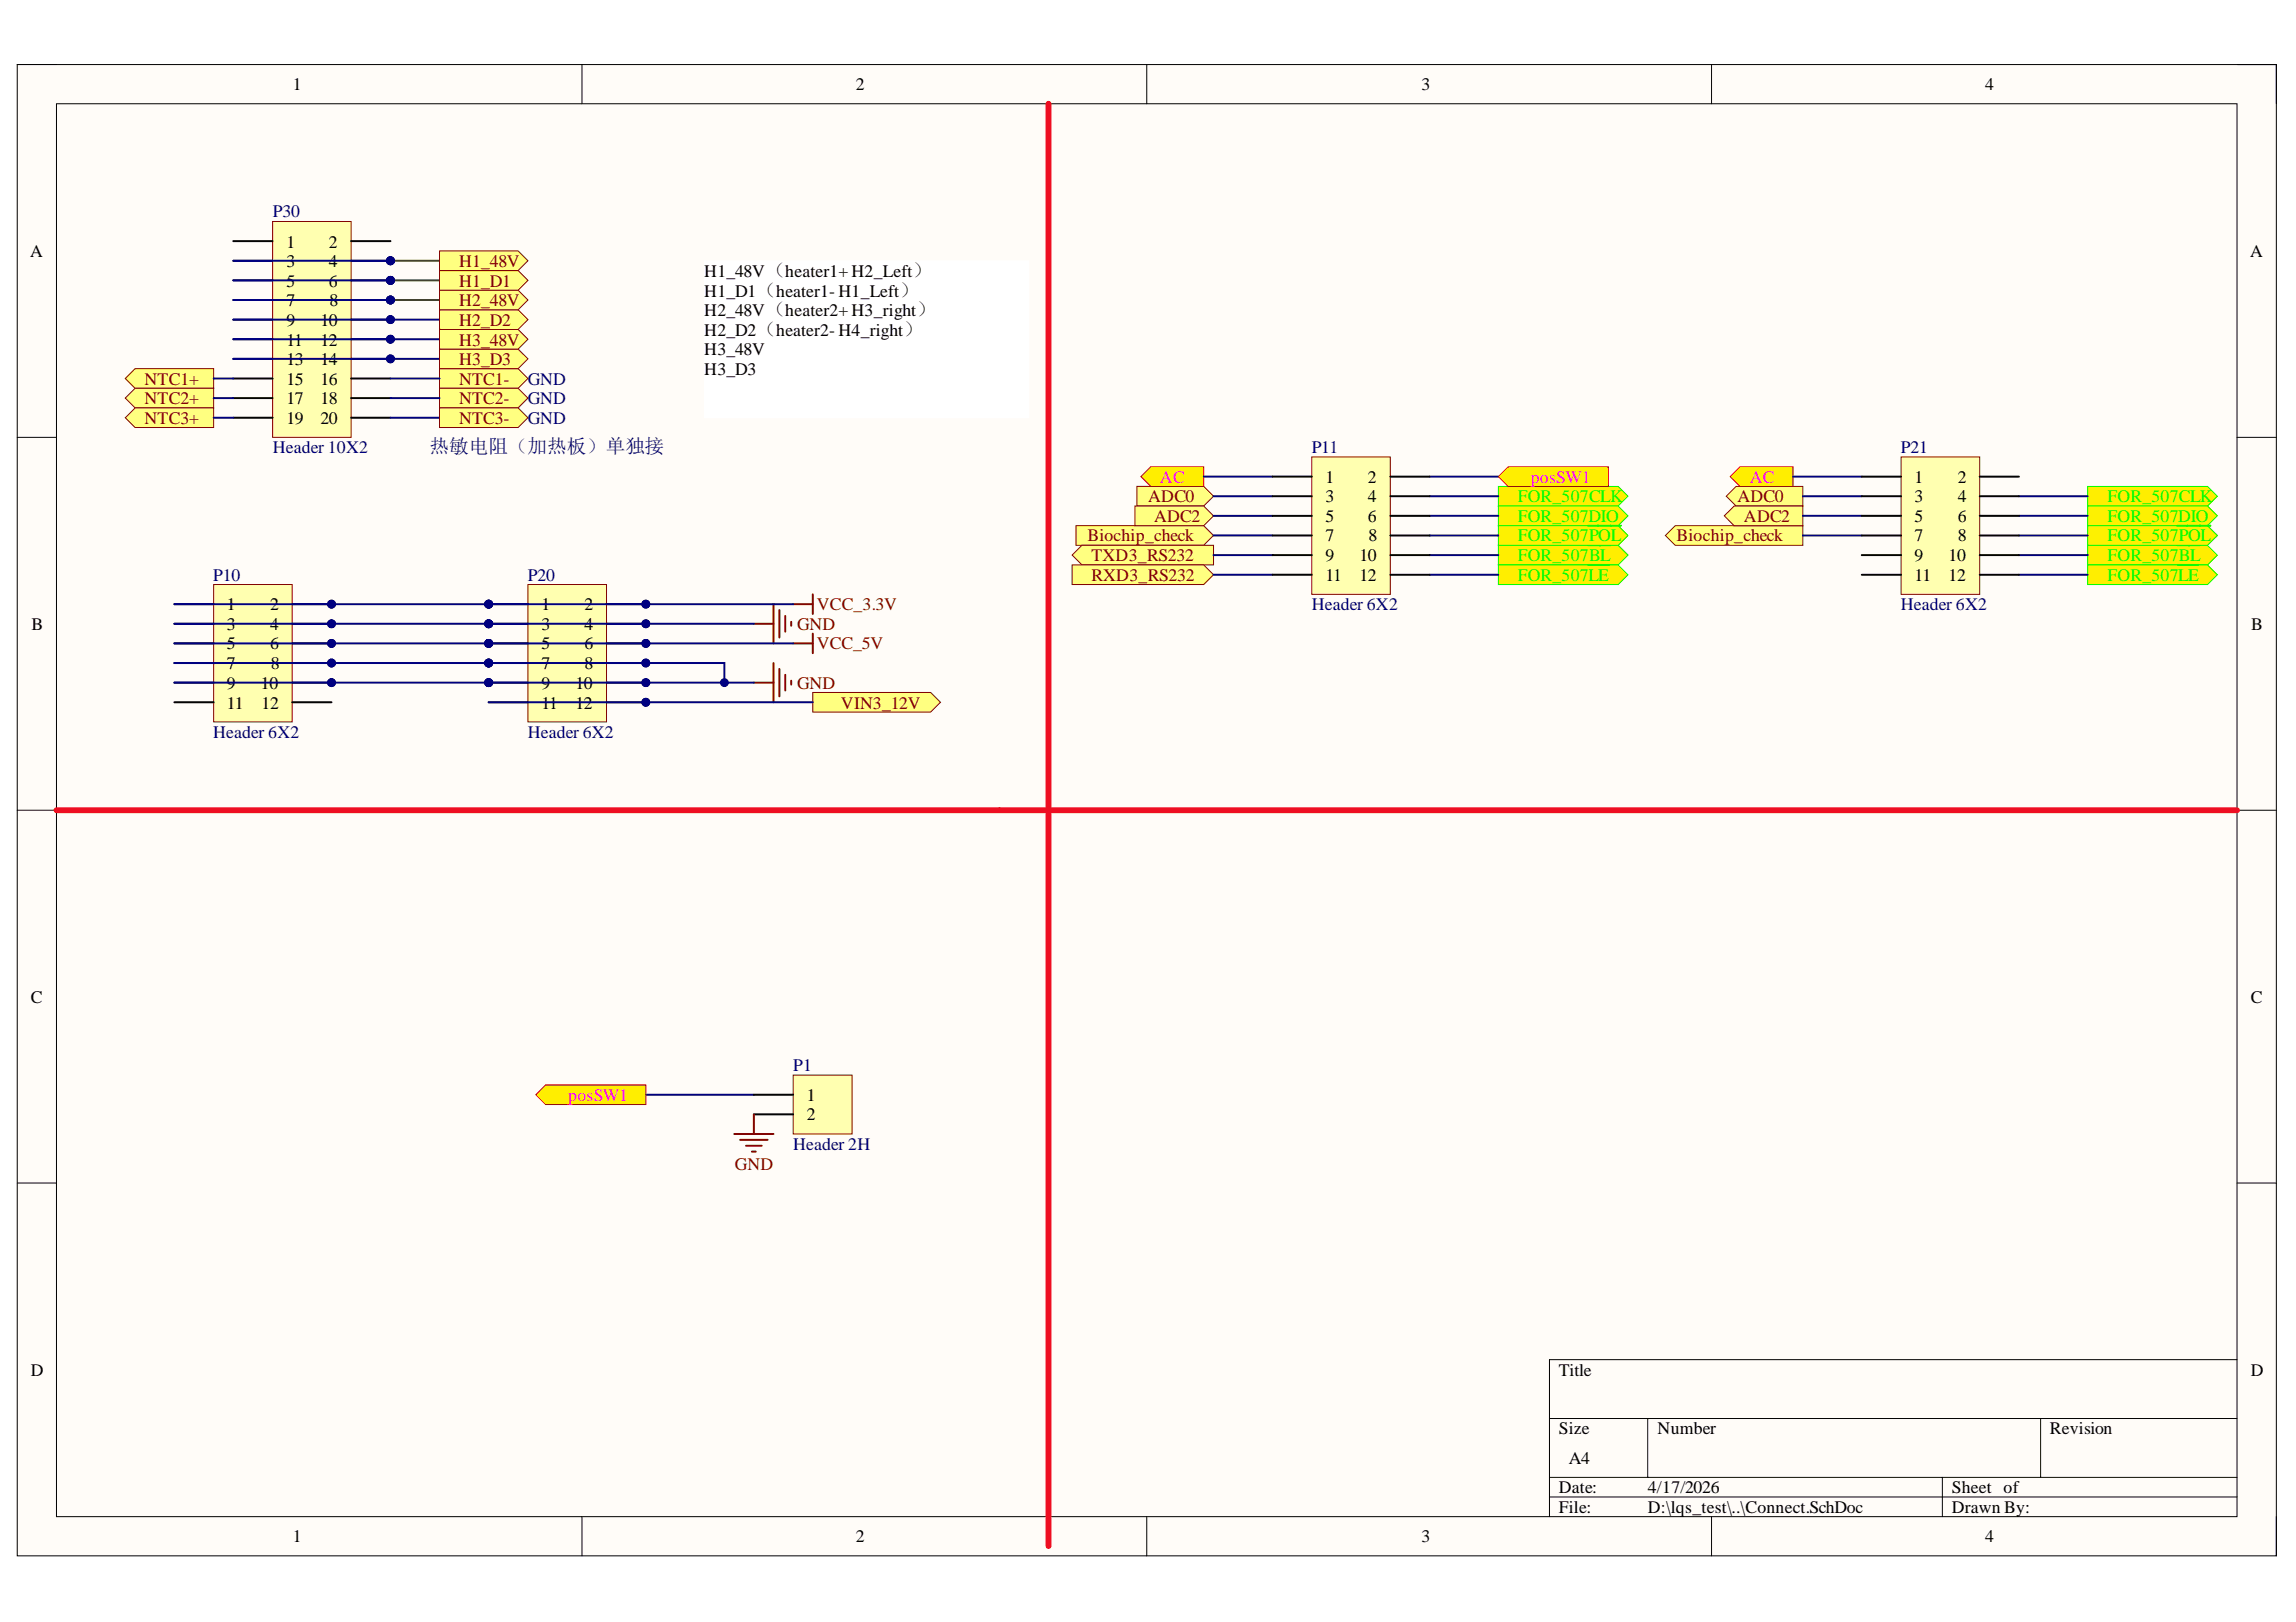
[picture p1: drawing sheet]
<svg xmlns="http://www.w3.org/2000/svg" width="297mm" height="210mm" viewBox="0 0 297 210" stroke-linecap="round" stroke-linejoin="round" font-family="sans-serif">
<defs><g id="words">
<text font-size="2.5" fill="#000080" x="55.6" y="58.6">热敏电阻（加热板）单独接</text>
<g font-size="2.3">
<text x="37.9" y="11.7">1</text>
<text x="110.7" y="11.7">2</text>
<text x="183.9" y="11.7">3</text>
<text x="256.8" y="11.7">4</text>
<text x="3.9" y="33.3">A</text>
<text x="37.1" y="32">1</text>
<text x="37.1" y="34.6">3</text>
<text x="42.6" y="32">2</text>
<text x="42.6" y="34.6">4</text>
<text x="91.1" y="35.8">H1_48V（heater1+ H2_Left）</text>
<text x="291.1" y="33.3">A</text>
<text x="37.1" y="37.1">5</text>
<text x="37.1" y="39.6">7</text>
<text x="42.6" y="37.1">6</text>
<text x="42.6" y="39.6">8</text>
<text x="91.1" y="38.4">H1_D1（heater1- H1_Left）</text>
<text x="91.1" y="40.9">H2_48V（heater2+ H3_right）</text>
<text x="37.1" y="42.2">9</text>
<text x="37.1" y="44.7">11</text>
<text x="37.1" y="47.2">13</text>
<text x="41.5" y="42.2">10</text>
<text x="41.5" y="44.7">12</text>
<text x="41.5" y="47.2">14</text>
<text x="91.1" y="43.4">H2_D2（heater2- H4_right）</text>
<text x="91.1" y="46">H3_48V</text>
<text x="37.1" y="49.8">15</text>
<text x="37.1" y="52.3">17</text>
<text x="41.5" y="49.8">16</text>
<text x="41.5" y="52.3">18</text>
<text x="91.1" y="48.5">H3_D3</text>
<text x="37.1" y="54.9">19</text>
<text x="41.5" y="54.9">20</text>
<text x="171.5" y="62.5">1</text>
<text x="171.5" y="65">3</text>
<text x="177" y="62.5">2</text>
<text x="177" y="65">4</text>
<text x="247.7" y="62.5">1</text>
<text x="247.7" y="65">3</text>
<text x="253.3" y="62.5">2</text>
<text x="253.3" y="65">4</text>
<text x="171.5" y="67.5">5</text>
<text x="171.5" y="70.1">7</text>
<text x="177" y="67.5">6</text>
<text x="177.1" y="70.1">8</text>
<text x="247.7" y="67.5">5</text>
<text x="247.7" y="70.1">7</text>
<text x="253.3" y="67.5">6</text>
<text x="253.3" y="70.1">8</text>
<text x="171.5" y="72.6">9</text>
<text x="171.5" y="75.1">11</text>
<text x="175.9" y="72.6">10</text>
<text x="175.9" y="75.1">12</text>
<text x="247.7" y="72.6">9</text>
<text x="247.7" y="75.1">11</text>
<text x="252.1" y="72.6">10</text>
<text x="252.1" y="75.1">12</text>
<text x="4.1" y="81.5">B</text>
<text x="29.4" y="78.9">1</text>
<text x="29.4" y="81.5">3</text>
<text x="34.9" y="78.9">2</text>
<text x="34.9" y="81.5">4</text>
<text x="70" y="78.9">1</text>
<text x="70" y="81.5">3</text>
<text x="75.6" y="78.9">2</text>
<text x="75.6" y="81.5">4</text>
<text x="291.3" y="81.5">B</text>
<text x="29.4" y="84">5</text>
<text x="29.4" y="86.6">7</text>
<text x="29.4" y="89.2">9</text>
<text x="33.8" y="89.2">10</text>
<text x="34.9" y="84">6</text>
<text x="35" y="86.6">8</text>
<text x="70" y="84">5</text>
<text x="70" y="86.6">7</text>
<text x="70" y="89.2">9</text>
<text x="74.4" y="89.2">10</text>
<text x="75.6" y="84">6</text>
<text x="75.6" y="86.6">8</text>
<text x="29.4" y="91.7">11</text>
<text x="33.8" y="91.7">12</text>
<text x="70" y="91.7">11</text>
<text x="74.4" y="91.7">12</text>
<text x="4" y="129.7">C</text>
<text x="291.2" y="129.7">C</text>
<text x="104.4" y="142.4">1</text>
<text x="104.4" y="145">2</text>
<text x="4" y="178">D</text>
<text x="201.7" y="178">Title</text>
<text x="291.2" y="178">D</text>
<text x="201.7" y="185.6">Size</text>
<text x="214.4" y="185.6">Number</text>
<text x="265.2" y="185.6">Revision</text>
<text x="202.9" y="189.4">A4</text>
<text x="201.7" y="193.2">Date:</text>
<text x="201.7" y="195.8">File:</text>
<text x="213.2" y="193.2">4/17/2026</text>
<text x="213.2" y="195.8">D:\lqs_test\..\Connect.SchDoc</text>
<text x="252.5" y="193.2">Sheet of</text>
<text x="252.5" y="195.8">Drawn By:</text>
<text x="37.9" y="199.6">1</text>
<text x="110.7" y="199.6">2</text>
<text x="183.9" y="199.6">3</text>
<text x="256.8" y="199.6">4</text>
</g>
<g font-size="2.3" fill="#000080">
<text x="35.3" y="28.1">P30</text>
<text x="68.3" y="52.3">GND</text>
<text x="68.3" y="49.8">GND</text>
<text x="35.3" y="58.7">Header 10X2</text>
<text x="68.3" y="54.9">GND</text>
<text x="169.7" y="58.7">P11</text>
<text x="245.9" y="58.7">P21</text>
<text x="27.6" y="75.1">P10</text>
<text x="68.3" y="75.1">P20</text>
<text x="169.7" y="78.9">Header 6X2</text>
<text x="245.9" y="78.9">Header 6X2</text>
<text x="27.6" y="95.5">Header 6X2</text>
<text x="68.3" y="95.5">Header 6X2</text>
<text x="102.6" y="138.6">P1</text>
<text x="102.6" y="148.9">Header 2H</text>
</g>
<g font-size="2.3" fill="#800000">
<text x="59.4" y="34.6">H1_48V</text>
<text x="59.4" y="39.6">H2_48V</text>
<text x="59.4" y="37.1">H1_D1</text>
<text x="59.4" y="47.2">H3_D3</text>
<text x="59.4" y="44.7">H3_48V</text>
<text x="59.4" y="42.2">H2_D2</text>
<text x="18.7" y="49.8">NTC1+</text>
<text x="18.7" y="52.3">NTC2+</text>
<text x="59.4" y="49.8">NTC1-</text>
<text x="59.4" y="52.3">NTC2-</text>
<text x="18.7" y="54.9">NTC3+</text>
<text x="59.4" y="54.9">NTC3-</text>
<text x="148.5" y="65">ADC0</text>
<text x="224.8" y="65">ADC0</text>
<text x="140.7" y="70.1">Biochip_check</text>
<text x="149.3" y="67.5">ADC2</text>
<text x="216.9" y="70.1">Biochip_check</text>
<text x="225.6" y="67.5">ADC2</text>
<text x="141.2" y="72.6">TXD3_RS232</text>
<text x="141.2" y="75.1">RXD3_RS232</text>
<text x="103.1" y="81.5">GND</text>
<text x="105.7" y="78.9">VCC_3.3V</text>
<text x="103.1" y="89.2">GND</text>
<text x="105.7" y="84">VCC_5V</text>
<text x="108.8" y="91.7">VIN3_12V</text>
<text x="95.1" y="151.4">GND</text>
</g>
<g font-size="2.3" fill="#f0f">
<text x="150.1" y="62.5">AC</text>
<text x="198" y="62.5">posSW1</text>
<text x="226.4" y="62.5">AC</text>
<text x="73.5" y="142.4">posSW1</text>
</g>
<g font-size="2.3" fill="#0f0">
<text x="196.3" y="65">FOR_507CLK</text>
<text x="272.6" y="65">FOR_507CLK</text>
<text x="196.3" y="67.5">FOR_507DIO</text>
<text x="196.3" y="70.1">FOR_507POL</text>
<text x="272.6" y="67.5">FOR_507DIO</text>
<text x="272.6" y="70.1">FOR_507POL</text>
<text x="196.3" y="72.6">FOR_507BL</text>
<text x="196.3" y="75.1">FOR_507LE</text>
<text x="272.6" y="72.6">FOR_507BL</text>
<text x="272.6" y="75.1">FOR_507LE</text>
</g>
</g></defs>
<path d="M2.2 8.4h292.3v192.9h-292.3z" fill-rule="evenodd" fill="#fffcf8"/>
<path d="M2.2 8.4h292.3v192.9h-292.3z" fill="none" stroke="#000" stroke-width=".13"/>
<path d="M7.3 13.4h282.1v182.9h-282.1z" fill-rule="evenodd" fill="#fffcf8"/>
<g fill="none" stroke="#000" stroke-width=".13">
<path d="M2.2 8.4h5.1M7.3 13.4h282.1v182.9h-282.1zM75.3 8.4v5M148.4 8.4v5M221.4 8.4v5M289.4 8.4h5.1v5M2.2 56.6h5.1M289.4 56.6h5.1M2.2 104.8h5.1M289.4 104.9h5.1M2.2 153.1h5.1M289.4 153.1h5.1"/>
<path d="M289.4 176h-88.9v20.3M75.3 196.3v5M148.4 196.3v5M200.5 183.6h88.9M200.5 191.2h88.9M200.5 193.7h88.9M213.2 183.6v7.6M221.4 196.3v5M251.3 191.2v5.1M264 183.6v7.6M294.5 196.3v5"/>
</g>
<path d="M135.6 13.4v186.7M7.3 104.8l282.1 .1" fill="none" stroke="#ee0e22" stroke-width=".76"/>
<path d="M50.5 33.7h6.4" fill="none" stroke="#080" stroke-width=".25"/>
<circle cx="50.5" cy="33.7" r=".51" fill="#000080"/>
<circle cx="50.5" cy="33.7" r=".51" fill="none" stroke="#000080" stroke-width=".13"/>
<path d="M50.5 36.3h6.4" fill="none" stroke="#080" stroke-width=".25"/>
<circle cx="50.5" cy="36.3" r=".51" fill="#000080"/>
<circle cx="50.5" cy="36.3" r=".51" fill="none" stroke="#000080" stroke-width=".13"/>
<path d="M50.5 38.8h6.4" fill="none" stroke="#080" stroke-width=".25"/>
<circle cx="50.5" cy="38.8" r=".51" fill="#000080"/>
<circle cx="50.5" cy="38.8" r=".51" fill="none" stroke="#000080" stroke-width=".13"/>
<path d="M17.5 47.7h10.1v2.5h-10.1l-1.3-1.2z" fill-rule="evenodd" fill="#ffff80"/>
<path d="M17.5 47.7h10.1v2.5h-10.1l-1.3-1.2z" fill="none" stroke="#800000" stroke-width=".13"/>
<path d="M56.9 47.7h10.1l1.3 1.3-1.3 1.2h-10.1z" fill-rule="evenodd" fill="#ffff80"/>
<path d="M56.9 47.7h10.1l1.3 1.3-1.3 1.2h-10.1z" fill="none" stroke="#800000" stroke-width=".13"/>
<path d="M16.2 51.5l1.3-1.3h10.1v2.6h-10.1z" fill-rule="evenodd" fill="#ffff80"/>
<path d="M16.2 51.5l1.3-1.3h10.1v2.6h-10.1z" fill="none" stroke="#800000" stroke-width=".13"/>
<path d="M56.9 50.2h10.1l1.3 1.3-1.3 1.3h-10.1z" fill-rule="evenodd" fill="#ffff80"/>
<path d="M56.9 50.2h10.1l1.3 1.3-1.3 1.3h-10.1z" fill="none" stroke="#800000" stroke-width=".13"/>
<circle cx="50.5" cy="33.7" r=".51" fill="#000080"/>
<circle cx="50.5" cy="33.7" r=".51" fill="none" stroke="#000080" stroke-width=".13"/>
<circle cx="50.5" cy="36.3" r=".51" fill="#000080"/>
<circle cx="50.5" cy="36.3" r=".51" fill="none" stroke="#000080" stroke-width=".13"/>
<circle cx="50.5" cy="38.8" r=".51" fill="#000080"/>
<circle cx="50.5" cy="38.8" r=".51" fill="none" stroke="#000080" stroke-width=".13"/>
<circle cx="50.5" cy="41.4" r=".51" fill="#000080"/>
<circle cx="50.5" cy="41.4" r=".51" fill="none" stroke="#000080" stroke-width=".13"/>
<circle cx="50.5" cy="43.9" r=".51" fill="#000080"/>
<circle cx="50.5" cy="43.9" r=".51" fill="none" stroke="#000080" stroke-width=".13"/>
<circle cx="50.5" cy="46.4" r=".51" fill="#000080"/>
<circle cx="50.5" cy="46.4" r=".51" fill="none" stroke="#000080" stroke-width=".13"/>
<path d="M35.3 28.7h10.1v27.9h-10.1z" fill-rule="evenodd" fill="#ffffb0"/>
<path d="M35.3 28.7h10.1v27.9h-10.1z" fill="none" stroke="#800000" stroke-width=".13"/>
<path d="M30.2 31.2h5.1M30.2 33.7h5.1M45.4 31.2h5.1M45.4 33.7h5.1" fill="none" stroke="#000" stroke-width=".25"/>
<circle cx="50.5" cy="33.7" r=".51" fill="#000080"/>
<circle cx="50.5" cy="33.7" r=".51" fill="none" stroke="#000080" stroke-width=".13"/>
<path d="M30.2 36.3h5.1M45.4 36.3h5.1" fill="none" stroke="#000" stroke-width=".25"/>
<circle cx="50.5" cy="36.3" r=".51" fill="#000080"/>
<circle cx="50.5" cy="36.3" r=".51" fill="none" stroke="#000080" stroke-width=".13"/>
<path d="M30.2 38.8h5.1M45.4 38.8h5.1" fill="none" stroke="#000" stroke-width=".25"/>
<circle cx="50.5" cy="38.8" r=".51" fill="#000080"/>
<circle cx="50.5" cy="38.8" r=".51" fill="none" stroke="#000080" stroke-width=".13"/>
<path d="M30.2 41.4h5.1M45.4 41.4h5.1" fill="none" stroke="#000" stroke-width=".25"/>
<circle cx="50.5" cy="41.4" r=".51" fill="#000080"/>
<circle cx="50.5" cy="41.4" r=".51" fill="none" stroke="#000080" stroke-width=".13"/>
<path d="M30.2 43.9h5.1M45.4 43.9h5.1" fill="none" stroke="#000" stroke-width=".25"/>
<circle cx="50.5" cy="43.9" r=".51" fill="#000080"/>
<circle cx="50.5" cy="43.9" r=".51" fill="none" stroke="#000080" stroke-width=".13"/>
<path d="M30.2 46.4h5.1M45.4 46.4h5.1" fill="none" stroke="#000" stroke-width=".25"/>
<circle cx="50.5" cy="46.4" r=".51" fill="#000080"/>
<circle cx="50.5" cy="46.4" r=".51" fill="none" stroke="#000080" stroke-width=".13"/>
<path d="M30.2 49h5.1M30.2 51.5h5.1M30.2 54.1h5.1M45.4 49h5.1M45.4 51.5h5.1M45.4 54.1h5.1" fill="none" stroke="#000" stroke-width=".25"/>
<path d="M193.8 62.9h15.6l1.2 1.3-1.2 1.3h-15.6z" fill-rule="evenodd" fill="#fe0"/>
<path d="M193.8 62.9h15.6l1.2 1.3-1.2 1.3h-15.6z" fill="none" stroke="#0f0" stroke-width=".13"/>
<path d="M193.8 65.5h15.6l1.2 1.3-1.2 1.2h-15.6z" fill-rule="evenodd" fill="#fdf101"/>
<path d="M193.8 65.5h15.6l1.2 1.3-1.2 1.2h-15.6z" fill="none" stroke="#0f0" stroke-width=".13"/>
<path d="M193.8 70.6h15.6l1.2 1.2-1.2 1.3h-15.6z" fill-rule="evenodd" fill="#fe0"/>
<path d="M193.8 70.6h15.6l1.2 1.2-1.2 1.3h-15.6z" fill="none" stroke="#0f0" stroke-width=".13"/>
<path d="M205.4 70.6h2.9" fill="none" stroke="#0f0" stroke-width=".25"/>
<path d="M193.8 68h15.6l1.2 1.3-1.2 1.3h-15.6z" fill-rule="evenodd" fill="#fdf101"/>
<path d="M193.8 68h15.6l1.2 1.3-1.2 1.3h-15.6z" fill="none" stroke="#0f0" stroke-width=".13"/>
<path d="M205.4 68h4.3" fill="none" stroke="#0f0" stroke-width=".25"/>
<path d="M193.8 73.1h15.6l1.2 1.3-1.2 1.2h-15.6z" fill-rule="evenodd" fill="#fe0"/>
<path d="M193.8 73.1h15.6l1.2 1.3-1.2 1.2h-15.6z" fill="none" stroke="#0f0" stroke-width=".13"/>
<path d="M205.4 73.1h2.8" fill="none" stroke="#0f0" stroke-width=".25"/>
<path d="M185 61.7h8.8" fill="none" stroke="#000080" stroke-width=".25"/>
<path d="M139.2 68h16.5l1.3 1.3-1.3 1.3h-16.5z" fill-rule="evenodd" fill="#ffff80"/>
<path d="M139.2 68h16.5l1.3 1.3-1.3 1.3h-16.5z" fill="none" stroke="#800000" stroke-width=".13"/>
<path d="M185 64.2h8.8" fill="none" stroke="#000080" stroke-width=".25"/>
<path d="M147.1 62.9h8.6l1.3 1.3-1.3 1.3h-8.6z" fill-rule="evenodd" fill="#ffff80"/>
<path d="M147.1 62.9h8.6l1.3 1.3-1.3 1.3h-8.6z" fill="none" stroke="#800000" stroke-width=".13"/>
<path d="M146.8 65.5h8.9l1.3 1.3-1.3 1.2h-8.9z" fill-rule="evenodd" fill="#ffff80"/>
<path d="M146.8 65.5h8.9l1.3 1.3-1.3 1.2h-8.9z" fill="none" stroke="#800000" stroke-width=".13"/>
<path d="M147.6 61.7l1.3-1.3h6.8v2.5h-6.8z" fill-rule="evenodd" fill="#fe0"/>
<path d="M147.6 61.7l1.3-1.3h6.8v2.5h-6.8z" fill="none" stroke="#bf0000" stroke-width=".13"/>
<path d="M185 66.8h8.8M185 69.3h8.8M185 71.8h8.8" fill="none" stroke="#000080" stroke-width=".25"/>
<path d="M138.7 71.8l1.3-1.2h17v2.5h-17z" fill-rule="evenodd" fill="#ffff80"/>
<path d="M138.7 71.8l1.3-1.2h17v2.5h-17z" fill="none" stroke="#800000" stroke-width=".13"/>
<path d="M138.7 73.1h17l1.3 1.3-1.3 1.2h-17z" fill-rule="evenodd" fill="#ffff80"/>
<path d="M138.7 73.1h17l1.3 1.3-1.3 1.2h-17z" fill="none" stroke="#800000" stroke-width=".13"/>
<path d="M50.5 49h6.4M50.5 51.5h6.4M50.5 54.1h6.4M155.7 61.7h8.9M157 66.8h7.6M157 64.2h7.6M157 74.4h7.6M157 71.8h7.6M157 69.3h7.6M185 74.4h8.8" fill="none" stroke="#000080" stroke-width=".25"/>
<path d="M270.1 62.9h15.5l1.3 1.3-1.3 1.3h-15.5z" fill-rule="evenodd" fill="#fe0"/>
<path d="M270.1 62.9h15.5l1.3 1.3-1.3 1.3h-15.5z" fill="none" stroke="#0f0" stroke-width=".13"/>
<path d="M270.1 65.5h15.5l1.3 1.3-1.3 1.2h-15.5z" fill-rule="evenodd" fill="#fdf101"/>
<path d="M270.1 65.5h15.5l1.3 1.3-1.3 1.2h-15.5z" fill="none" stroke="#0f0" stroke-width=".13"/>
<path d="M270.1 70.6h15.5l1.3 1.2-1.3 1.3h-15.5z" fill-rule="evenodd" fill="#fe0"/>
<path d="M270.1 70.6h15.5l1.3 1.2-1.3 1.3h-15.5z" fill="none" stroke="#0f0" stroke-width=".13"/>
<path d="M281.7 70.6h2.9" fill="none" stroke="#0f0" stroke-width=".25"/>
<path d="M270.1 68h15.5l1.3 1.3-1.3 1.3h-15.5z" fill-rule="evenodd" fill="#fdf101"/>
<path d="M270.1 68h15.5l1.3 1.3-1.3 1.3h-15.5z" fill="none" stroke="#0f0" stroke-width=".13"/>
<path d="M281.7 68h4.3" fill="none" stroke="#0f0" stroke-width=".25"/>
<path d="M270.1 73.1h15.5l1.3 1.3-1.3 1.2h-15.5z" fill-rule="evenodd" fill="#fe0"/>
<path d="M270.1 73.1h15.5l1.3 1.3-1.3 1.2h-15.5z" fill="none" stroke="#0f0" stroke-width=".13"/>
<path d="M281.7 73.1h2.7" fill="none" stroke="#0f0" stroke-width=".25"/>
<path d="M215.5 69.3l1.2-1.3h16.5v2.6h-16.5z" fill-rule="evenodd" fill="#ffff80"/>
<path d="M215.5 69.3l1.2-1.3h16.5v2.6h-16.5z" fill="none" stroke="#800000" stroke-width=".13"/>
<path d="M261.2 64.2h8.9" fill="none" stroke="#000080" stroke-width=".25"/>
<path d="M223.3 64.2l1.3-1.3h8.6v2.6h-8.6z" fill-rule="evenodd" fill="#ffff80"/>
<path d="M223.3 64.2l1.3-1.3h8.6v2.6h-8.6z" fill="none" stroke="#800000" stroke-width=".13"/>
<path d="M223.1 66.8l1.2-1.3h8.9v2.5h-8.9z" fill-rule="evenodd" fill="#ffff80"/>
<path d="M223.1 66.8l1.2-1.3h8.9v2.5h-8.9z" fill="none" stroke="#800000" stroke-width=".13"/>
<path d="M223.8 61.7l1.3-1.3h6.9v2.5h-6.9z" fill-rule="evenodd" fill="#fe0"/>
<path d="M223.8 61.7l1.3-1.3h6.9v2.5h-6.9z" fill="none" stroke="#bf0000" stroke-width=".13"/>
<path d="M30.2 43.9h26.7M232 61.7h8.9M233.2 66.8h7.7M233.2 69.3h7.7M233.2 64.2h7.7M261.2 66.8h8.9M261.2 69.3h8.9M261.2 71.8h8.9M261.2 74.4h8.9" fill="none" stroke="#000080" stroke-width=".25"/>
<path d="M16.2 54.1l1.3-1.3h10.1v2.5h-10.1z" fill-rule="evenodd" fill="#ffff80"/>
<path d="M16.2 54.1l1.3-1.3h10.1v2.5h-10.1z" fill="none" stroke="#800000" stroke-width=".13"/>
<path d="M56.9 52.8h10.1l1.3 1.3-1.3 1.2h-10.1z" fill-rule="evenodd" fill="#ffff80"/>
<path d="M56.9 52.8h10.1l1.3 1.3-1.3 1.2h-10.1z" fill="none" stroke="#800000" stroke-width=".13"/>
<path d="M30.2 38.8h20.3M27.6 54.1h2.6M27.6 51.5h2.6M27.6 49h2.6M30.2 46.4h26.7M30.2 41.4h26.7" fill="none" stroke="#000080" stroke-width=".25"/>
<circle cx="50.5" cy="38.8" r=".51" fill="#000080"/>
<circle cx="50.5" cy="38.8" r=".51" fill="none" stroke="#000080" stroke-width=".13"/>
<path d="M30.2 36.3h20.3" fill="none" stroke="#000080" stroke-width=".25"/>
<circle cx="50.5" cy="36.3" r=".51" fill="#000080"/>
<circle cx="50.5" cy="36.3" r=".51" fill="none" stroke="#000080" stroke-width=".13"/>
<path d="M30.2 33.7h20.3" fill="none" stroke="#000080" stroke-width=".25"/>
<circle cx="50.5" cy="33.7" r=".51" fill="#000080"/>
<circle cx="50.5" cy="33.7" r=".51" fill="none" stroke="#000080" stroke-width=".13"/>
<path d="M91.2 33.7h41.9v20.4h-41.9z" fill-rule="evenodd" fill="#fff"/>
<path d="M91.2 33.7h41.9v20.4h-41.9z" fill="none" stroke="#fff" stroke-width=".13"/>
<path d="M56.9 45.2h10.1l1.3 1.2-1.3 1.3h-10.1z" fill-rule="evenodd" fill="#ffff80"/>
<path d="M56.9 45.2h10.1l1.3 1.2-1.3 1.3h-10.1z" fill="none" stroke="#800000" stroke-width=".13"/>
<path d="M56.9 42.6h10.1l1.3 1.3-1.3 1.3h-10.1z" fill-rule="evenodd" fill="#ffff80"/>
<path d="M56.9 42.6h10.1l1.3 1.3-1.3 1.3h-10.1z" fill="none" stroke="#800000" stroke-width=".13"/>
<path d="M56.9 40.1h10.1l1.3 1.3-1.3 1.2h-10.1z" fill-rule="evenodd" fill="#ffff80"/>
<path d="M56.9 40.1h10.1l1.3 1.3-1.3 1.2h-10.1z" fill="none" stroke="#800000" stroke-width=".13"/>
<path d="M56.9 37.6h10.1l1.3 1.2-1.3 1.3h-10.1z" fill-rule="evenodd" fill="#ffff80"/>
<path d="M56.9 37.6h10.1l1.3 1.2-1.3 1.3h-10.1z" fill="none" stroke="#800000" stroke-width=".13"/>
<path d="M56.9 35h10.1l1.3 1.3-1.3 1.3h-10.1z" fill-rule="evenodd" fill="#ffff80"/>
<path d="M56.9 35h10.1l1.3 1.3-1.3 1.3h-10.1z" fill="none" stroke="#800000" stroke-width=".13"/>
<path d="M56.9 32.5h10.1l1.3 1.2-1.3 1.3h-10.1z" fill-rule="evenodd" fill="#ffff80"/>
<path d="M56.9 32.5h10.1l1.3 1.2-1.3 1.3h-10.1z" fill="none" stroke="#800000" stroke-width=".13"/>
<path d="M105.2 89.6h15.2l1.3 1.3-1.3 1.2h-15.2z" fill-rule="evenodd" fill="#ffff80"/>
<path d="M105.2 89.6h15.2l1.3 1.3-1.3 1.2h-15.2z" fill="none" stroke="#800000" stroke-width=".13"/>
<g fill="none" stroke="#800000" stroke-width=".25">
<path d="M100.1 78.2v5.1M100.8 78.9v3.6M101.6 79.7v2M102.6 78.2h2.6M105.2 76.9v2.6M97.5 88.3h2.6M97.5 80.7h2.6M100.1 85.8v5.1M100.8 86.6v3.5M101.6 87.3v2.1M102.4 80.5v.5M102.4 88.1v.5"/>
<path d="M102.6 83.3h2.6M105.2 82v2.5"/>
</g>
<circle cx="63.2" cy="78.2" r=".51" fill="#000080"/>
<circle cx="63.2" cy="78.2" r=".51" fill="none" stroke="#000080" stroke-width=".13"/>
<circle cx="83.6" cy="78.2" r=".51" fill="#000080"/>
<circle cx="83.6" cy="78.2" r=".51" fill="none" stroke="#000080" stroke-width=".13"/>
<circle cx="63.2" cy="80.7" r=".51" fill="#000080"/>
<circle cx="63.2" cy="80.7" r=".51" fill="none" stroke="#000080" stroke-width=".13"/>
<circle cx="83.5" cy="80.7" r=".51" fill="#000080"/>
<circle cx="83.5" cy="80.7" r=".51" fill="none" stroke="#000080" stroke-width=".13"/>
<circle cx="63.2" cy="83.3" r=".51" fill="#000080"/>
<circle cx="63.2" cy="83.3" r=".51" fill="none" stroke="#000080" stroke-width=".13"/>
<circle cx="83.5" cy="83.3" r=".51" fill="#000080"/>
<circle cx="83.5" cy="83.3" r=".51" fill="none" stroke="#000080" stroke-width=".13"/>
<circle cx="63.2" cy="85.8" r=".51" fill="#000080"/>
<circle cx="63.2" cy="85.8" r=".51" fill="none" stroke="#000080" stroke-width=".13"/>
<circle cx="83.6" cy="85.8" r=".51" fill="#000080"/>
<circle cx="83.6" cy="85.8" r=".51" fill="none" stroke="#000080" stroke-width=".13"/>
<circle cx="63.2" cy="88.3" r=".51" fill="#000080"/>
<circle cx="63.2" cy="88.3" r=".51" fill="none" stroke="#000080" stroke-width=".13"/>
<circle cx="83.5" cy="88.3" r=".51" fill="#000080"/>
<circle cx="83.5" cy="88.3" r=".51" fill="none" stroke="#000080" stroke-width=".13"/>
<circle cx="83.5" cy="90.9" r=".51" fill="#000080"/>
<circle cx="83.5" cy="90.9" r=".51" fill="none" stroke="#000080" stroke-width=".13"/>
<path d="M68.3 75.6h10.2v17.8h-10.2z" fill-rule="evenodd" fill="#ffffb0"/>
<path d="M68.3 75.6h10.2v17.8h-10.2z" fill="none" stroke="#800000" stroke-width=".13"/>
<path d="M63.2 78.2h5.1" fill="none" stroke="#000" stroke-width=".25"/>
<circle cx="63.2" cy="78.2" r=".51" fill="#000080"/>
<circle cx="63.2" cy="78.2" r=".51" fill="none" stroke="#000080" stroke-width=".13"/>
<path d="M78.5 78.2h5.1" fill="none" stroke="#000" stroke-width=".25"/>
<circle cx="83.6" cy="78.2" r=".51" fill="#000080"/>
<circle cx="83.6" cy="78.2" r=".51" fill="none" stroke="#000080" stroke-width=".13"/>
<path d="M63.2 80.7h5.1" fill="none" stroke="#000" stroke-width=".25"/>
<circle cx="63.2" cy="80.7" r=".51" fill="#000080"/>
<circle cx="63.2" cy="80.7" r=".51" fill="none" stroke="#000080" stroke-width=".13"/>
<path d="M78.5 80.7h5.1" fill="none" stroke="#000" stroke-width=".25"/>
<circle cx="83.5" cy="80.7" r=".51" fill="#000080"/>
<circle cx="83.5" cy="80.7" r=".51" fill="none" stroke="#000080" stroke-width=".13"/>
<path d="M63.2 83.3h5.1" fill="none" stroke="#000" stroke-width=".25"/>
<circle cx="63.2" cy="83.3" r=".51" fill="#000080"/>
<circle cx="63.2" cy="83.3" r=".51" fill="none" stroke="#000080" stroke-width=".13"/>
<path d="M78.5 83.3h5.1" fill="none" stroke="#000" stroke-width=".25"/>
<circle cx="83.5" cy="83.3" r=".51" fill="#000080"/>
<circle cx="83.5" cy="83.3" r=".51" fill="none" stroke="#000080" stroke-width=".13"/>
<path d="M63.2 85.8h5.1" fill="none" stroke="#000" stroke-width=".25"/>
<circle cx="63.2" cy="85.8" r=".51" fill="#000080"/>
<circle cx="63.2" cy="85.8" r=".51" fill="none" stroke="#000080" stroke-width=".13"/>
<path d="M78.5 85.8h5.1" fill="none" stroke="#000" stroke-width=".25"/>
<circle cx="83.6" cy="85.8" r=".51" fill="#000080"/>
<circle cx="83.6" cy="85.8" r=".51" fill="none" stroke="#000080" stroke-width=".13"/>
<path d="M63.2 88.3h5.1" fill="none" stroke="#000" stroke-width=".25"/>
<circle cx="63.2" cy="88.3" r=".51" fill="#000080"/>
<circle cx="63.2" cy="88.3" r=".51" fill="none" stroke="#000080" stroke-width=".13"/>
<path d="M78.5 88.3h5.1" fill="none" stroke="#000" stroke-width=".25"/>
<circle cx="83.5" cy="88.3" r=".51" fill="#000080"/>
<circle cx="83.5" cy="88.3" r=".51" fill="none" stroke="#000080" stroke-width=".13"/>
<path d="M63.2 90.9h5.1M78.5 90.9h5.1" fill="none" stroke="#000" stroke-width=".25"/>
<circle cx="83.5" cy="90.9" r=".51" fill="#000080"/>
<circle cx="83.5" cy="90.9" r=".51" fill="none" stroke="#000080" stroke-width=".13"/>
<path d="M63.2 78.2h39.4M63.2 90.9h42" fill="none" stroke="#000080" stroke-width=".25"/>
<circle cx="63.2" cy="78.2" r=".51" fill="#000080"/>
<circle cx="63.2" cy="78.2" r=".51" fill="none" stroke="#000080" stroke-width=".13"/>
<path d="M63.2 80.7h34.3" fill="none" stroke="#000080" stroke-width=".25"/>
<circle cx="63.2" cy="80.7" r=".51" fill="#000080"/>
<circle cx="63.2" cy="80.7" r=".51" fill="none" stroke="#000080" stroke-width=".13"/>
<path d="M63.2 83.3h39.4" fill="none" stroke="#000080" stroke-width=".25"/>
<circle cx="63.2" cy="83.3" r=".51" fill="#000080"/>
<circle cx="63.2" cy="83.3" r=".51" fill="none" stroke="#000080" stroke-width=".13"/>
<path d="M63.2 85.8h30.5v2.5" fill="none" stroke="#000080" stroke-width=".25"/>
<circle cx="63.2" cy="85.8" r=".51" fill="#000080"/>
<circle cx="63.2" cy="85.8" r=".51" fill="none" stroke="#000080" stroke-width=".13"/>
<circle cx="93.7" cy="88.3" r=".51" fill="#000080"/>
<circle cx="93.7" cy="88.3" r=".51" fill="none" stroke="#000080" stroke-width=".13"/>
<path d="M63.2 88.3h34.3" fill="none" stroke="#000080" stroke-width=".25"/>
<circle cx="63.2" cy="88.3" r=".51" fill="#000080"/>
<circle cx="63.2" cy="88.3" r=".51" fill="none" stroke="#000080" stroke-width=".13"/>
<path d="M169.7 59.1h10.2v17.8h-10.2z" fill-rule="evenodd" fill="#ffffb0"/>
<path d="M169.7 59.1h10.2v17.8h-10.2z" fill="none" stroke="#800000" stroke-width=".13"/>
<path d="M164.6 61.7h5.1M164.6 64.2h5.1M164.6 66.8h5.1M164.6 69.3h5.1M164.6 71.8h5.1M164.6 74.4h5.1M179.9 61.7h5.1M179.9 64.2h5.1M179.9 66.8h5.1M179.9 69.3h5.1M179.9 71.8h5.1M179.9 74.4h5.1" fill="none" stroke="#000" stroke-width=".25"/>
<path d="M245.9 59.1h10.2v17.8h-10.2z" fill-rule="evenodd" fill="#ffffb0"/>
<path d="M245.9 59.1h10.2v17.8h-10.2z" fill="none" stroke="#800000" stroke-width=".13"/>
<path d="M240.9 61.7h5M240.9 64.2h5M240.9 66.8h5M240.9 69.3h5M240.9 71.8h5M240.9 74.4h5M256.1 61.7h5.1M256.1 64.2h5.1M256.1 66.8h5.1M256.1 69.3h5.1M256.1 71.8h5.1M256.1 74.4h5.1" fill="none" stroke="#000" stroke-width=".25"/>
<path d="M193.8 61.7l1.3-1.3h13v2.5h-13z" fill-rule="evenodd" fill="#fe0"/>
<path d="M193.8 61.7l1.3-1.3h13v2.5h-13z" fill="none" stroke="#bf0000" stroke-width=".13"/>
<path d="M83.6 141.7h13.9" fill="none" stroke="#000080" stroke-width=".25"/>
<path d="M102.6 139.1h7.6v7.6h-7.6z" fill-rule="evenodd" fill="#ffffb0"/>
<path d="M102.6 139.1h7.6v7.6h-7.6z" fill="none" stroke="#800000" stroke-width=".13"/>
<path d="M97.5 141.7h5.1M97.5 144.2h5.1" fill="none" stroke="#000" stroke-width=".25"/>
<path d="M95 146.7h5.1M95.8 147.5h3.5M96.5 148.3h2M97.3 149h.5M97.5 144.2v2.5" fill="none" stroke="#800000" stroke-width=".25"/>
<path d="M70.6 140.4h13v2.5h-13l-1.3-1.2z" fill-rule="evenodd" fill="#fe0"/>
<path d="M70.6 140.4h13v2.5h-13l-1.3-1.2z" fill="none" stroke="#bf0000" stroke-width=".13"/>
<circle cx="42.9" cy="78.2" r=".51" fill="#000080"/>
<circle cx="42.9" cy="78.2" r=".51" fill="none" stroke="#000080" stroke-width=".13"/>
<circle cx="42.9" cy="80.7" r=".51" fill="#000080"/>
<circle cx="42.9" cy="80.7" r=".51" fill="none" stroke="#000080" stroke-width=".13"/>
<circle cx="42.9" cy="83.3" r=".51" fill="#000080"/>
<circle cx="42.9" cy="83.3" r=".51" fill="none" stroke="#000080" stroke-width=".13"/>
<circle cx="42.9" cy="85.8" r=".51" fill="#000080"/>
<circle cx="42.9" cy="85.8" r=".51" fill="none" stroke="#000080" stroke-width=".13"/>
<circle cx="42.9" cy="88.3" r=".51" fill="#000080"/>
<circle cx="42.9" cy="88.3" r=".51" fill="none" stroke="#000080" stroke-width=".13"/>
<path d="M27.6 75.6h10.2v17.8h-10.2z" fill-rule="evenodd" fill="#ffffb0"/>
<path d="M27.6 75.6h10.2v17.8h-10.2z" fill="none" stroke="#800000" stroke-width=".13"/>
<path d="M22.6 78.2h5M37.8 78.2h5.1" fill="none" stroke="#000" stroke-width=".25"/>
<circle cx="42.9" cy="78.2" r=".51" fill="#000080"/>
<circle cx="42.9" cy="78.2" r=".51" fill="none" stroke="#000080" stroke-width=".13"/>
<path d="M22.6 80.7h5M37.8 80.7h5.1" fill="none" stroke="#000" stroke-width=".25"/>
<circle cx="42.9" cy="80.7" r=".51" fill="#000080"/>
<circle cx="42.9" cy="80.7" r=".51" fill="none" stroke="#000080" stroke-width=".13"/>
<path d="M22.6 83.3h5M37.8 83.3h5.1" fill="none" stroke="#000" stroke-width=".25"/>
<circle cx="42.9" cy="83.3" r=".51" fill="#000080"/>
<circle cx="42.9" cy="83.3" r=".51" fill="none" stroke="#000080" stroke-width=".13"/>
<path d="M22.6 85.8h5M37.8 85.8h5.1" fill="none" stroke="#000" stroke-width=".25"/>
<circle cx="42.9" cy="85.8" r=".51" fill="#000080"/>
<circle cx="42.9" cy="85.8" r=".51" fill="none" stroke="#000080" stroke-width=".13"/>
<path d="M22.6 88.3h5M37.8 88.3h5.1" fill="none" stroke="#000" stroke-width=".25"/>
<circle cx="42.9" cy="88.3" r=".51" fill="#000080"/>
<circle cx="42.9" cy="88.3" r=".51" fill="none" stroke="#000080" stroke-width=".13"/>
<path d="M22.6 90.9h5M37.8 90.9h5.1" fill="none" stroke="#000" stroke-width=".25"/>
<path d="M22.6 78.2h40.6" fill="none" stroke="#000080" stroke-width=".25"/>
<circle cx="63.2" cy="78.2" r=".51" fill="#000080"/>
<circle cx="63.2" cy="78.2" r=".51" fill="none" stroke="#000080" stroke-width=".13"/>
<path d="M22.6 80.7h40.6" fill="none" stroke="#000080" stroke-width=".25"/>
<circle cx="63.2" cy="80.7" r=".51" fill="#000080"/>
<circle cx="63.2" cy="80.7" r=".51" fill="none" stroke="#000080" stroke-width=".13"/>
<path d="M22.6 83.3h40.6" fill="none" stroke="#000080" stroke-width=".25"/>
<circle cx="63.2" cy="83.3" r=".51" fill="#000080"/>
<circle cx="63.2" cy="83.3" r=".51" fill="none" stroke="#000080" stroke-width=".13"/>
<path d="M22.6 85.8h40.6" fill="none" stroke="#000080" stroke-width=".25"/>
<circle cx="63.2" cy="85.8" r=".51" fill="#000080"/>
<circle cx="63.2" cy="85.8" r=".51" fill="none" stroke="#000080" stroke-width=".13"/>
<path d="M22.6 88.3h40.6" fill="none" stroke="#000080" stroke-width=".25"/>
<circle cx="63.2" cy="88.3" r=".51" fill="#000080"/>
<circle cx="63.2" cy="88.3" r=".51" fill="none" stroke="#000080" stroke-width=".13"/>
<use href="#words"/>
</svg>
